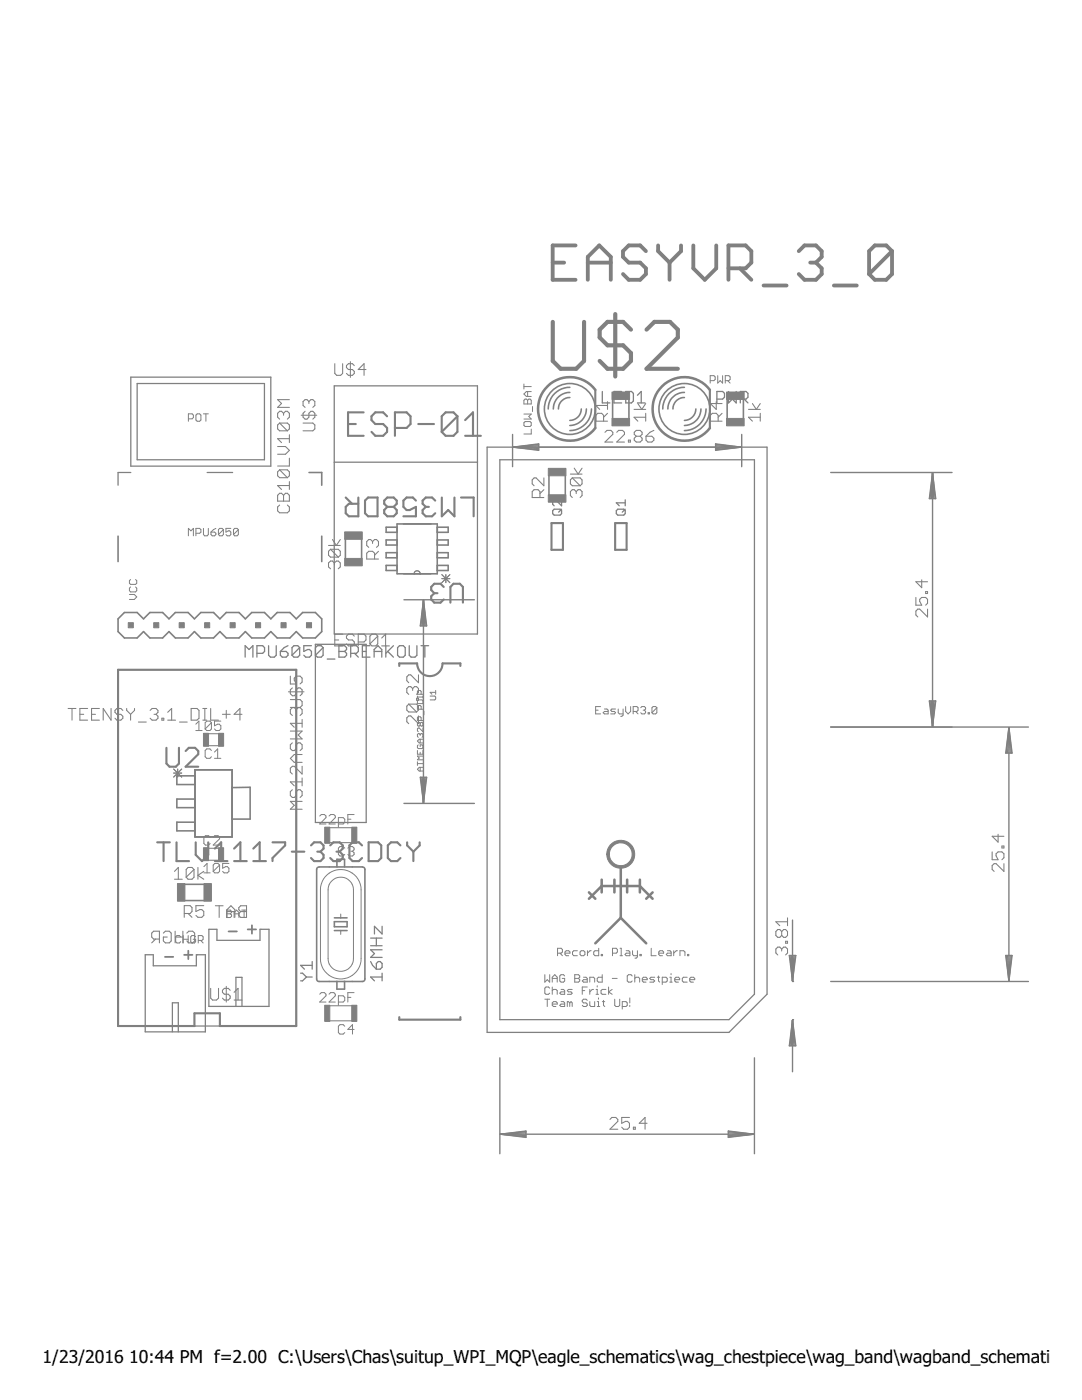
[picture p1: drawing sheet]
<svg xmlns="http://www.w3.org/2000/svg" width="216mm" height="279mm" viewBox="0 0 216 279" stroke-linecap="round" stroke-linejoin="round" font-family="sans-serif">
<defs><g id="words">
<g font-size="3.5">
<text x="8.5" y="272">1/23/2016</text>
<text x="25.8" y="272">10:44 PM f=2.00 C:\Users\Chas\suitup_WPI_MQP\eagle_schematics\wag_chestpiece\wag_band\wagband_schematic.brd</text>
</g>
</g></defs>
<g fill="none" stroke="#808080" stroke-width=".21">
<path d="M57.7 79.8h-2.3l.8 .7-.8 .8h2.3M66.8 72.6v1.9l.4 .4h.8l.4-.4v-1.9M69.9 72.2v3.1M70.7 73l-.4-.4h-.8l-.4 .4v.3l.4 .4h.8l.4 .4v.4l-.4 .4h-.8l-.4-.4M73 73.7h-1.5l1.1-1.1v2.3M55.4 98.8l.4-.4h.4l.4 .4 .4-.4h.3l.4 .4v1.2h-2.3zM55.4 89.1h1.6l.7 .8-.7 .8h-1.6M55.8 84.4l-.4 .4v.8l.4 .4h1.5M55.8 84.4h1.5l.4 .4v.8l-.4 .4M55.8 93.8l-.4 .4v.8l.4 .3h1.5M55.8 93.8h1.5l.4 .4v.8l-.4 .3M55.8 93.8l1.5 1.5"/>
<path d="M55.8 84.4l1.5 1.6M56.6 82.5l-.4-.4h-.4l-.4 .4v.7l.4 .5M56.6 82.5l.4-.4h.3l.4 .4v.7l-.4 .5M56.6 82.5v.4M56.6 98.8v1.2M57.7 87.5h-2.3l.8 .8M57.7 96.9h-2.3l.8 .8M57.7 86.8v1.5M57.7 91.4v1.6h-2.3M57.7 96.1v1.6M60.1 82.9h3.1M60.5 84.4h1.9l.4 .4v.8l-.4 .4h-1.9"/>
<path d="M60.9 82.1l-.4 .4v.7l.4 .5h.4l.3-.5v-.7l.4-.4h.4l.4 .4v.7l-.4 .5M61.6 80.1l.4-.3h.4l.4 .3v.8l-.4 .4M61.6 80.1v.4M61.6 80.1l-.3-.3h-.4l-.4 .3v.8l.4 .4M107.7 99.3v-1.2l-.3-.4h-.8l-.4 .4v1.2h2.3M108.5 95.4v1.5l-1.5-1.5h-.4l-.4 .4v.8l.4 .3M108.5 97.7l-.8 .8M113.8 94.6h2.3M114.2 95.4h1.6l.3 .4v.8l-.3 .3M114.2 95.4l-.4 .4v.8l.4 .3h1.6M114.2 95.4l1.6 1.5M114.6 93.4l.8 1.2 .7-1.2"/>
<path d="M115 98.1l-.4-.4h-.4l-.4 .4v.8l.4 .4M115 98.1l.4-.4h.4l.3 .4v.8l-.3 .4M115 98.1v.4M120.4 84.1v-1.2l-.3-.4h-.8l-.4 .4v1.2h2.3M120.7 86.3l.4-.4h.8l.4 .4v.4l-1.6 1.5h1.6M121.2 82.5l-.8 .8M121.2 80.9h-2.3l.8 .8M121.2 80.2v1.5M123.1 86.3l.3-.4h.8l.4 .4v.4l-1.5 1.5h1.5M125.4 87.8h.4v.4h-.4zM126.5 81.7h2.3M127 87.1l-.4 .4v.3l.4 .4h.7l.4-.4v-.3l-.4-.4"/>
<path d="M127 87.1l-.4-.4v-.4l.4-.4h.7l.4 .4v.4l-.4 .4M127 87.1h.7M127.3 80.5l.8 1.2 .7-1.2M128.8 83.3h-2.3l.8 .8M128.8 82.5v1.6M128.9 87.1h1.2l.4 .4v.3l-.4 .4h-.8l-.4-.4zM130.5 85.9l-.8 .4-.8 .8M142.9 80.2v1.5l-1.2-1.2h2.4M143.3 84.1v-1.2l-.4-.4h-.8l-.4 .4v1.2h2.4M144.1 82.5l-.8 .8M149.4 81.7h2.3M150.1 80.5l.8 1.2 .8-1.2"/>
<path d="M151.7 83.3h-2.3l.7 .8M151.7 82.5v1.6M55.8 100.8l-.4 .4v.8l.4 .3h1.5l.4-.3v-.8l-.4-.4M65.6 108.9h2.3M66 109.6l-.4 .4v.8l.4 .4h1.5M66 109.6h1.5l.4 .4v.8l-.4 .4M66 109.6l1.5 1.6M66.3 107.7l.8 1.2 .8-1.2M66.7 112.4l-.4-.4h-.3l-.4 .4v.7l.4 .4M66.7 112.4l.4-.4h.4l.4 .4v.7l-.4 .4M66.7 112.4v.4M74.3 108.1l-.3-.4h-.4l-.4 .4v.8l.4 .3"/>
<path d="M74.3 108.1l.4-.4h.4l.4 .4v.8l-.4 .3M74.3 108.1v.4M74.7 111.6v-1.2l-.4-.4h-.7l-.4 .4v1.2h2.3M75.5 110l-.8 .8M182.8 119.2v1.6h1.1l-.4-.8v-.4l.4-.4h.8l.4 .4v.8l-.4 .4M183.9 115.7v1.6l-1.1-1.2h2.3M184.7 118.1h.4v.3h-.4zM57.6 138.1h3.1M57.9 139.6h2l.4 .4v.8l-.4 .4h-2M57.9 134.9v1.6h1.2l-.4-.8v-.4l.4-.4h.8l.4 .4v.8l-.4 .4M58.3 137.3l-.4 .4v.8l.4 .4h.4l.4-.4v-.8l.4-.4h.4l.4 .4v.8l-.4 .4M66.8 127.7h.8"/>
<path d="M68.4 126.6h-1.6v2.3h1.6M70.7 127l-.4-.4h-.8l-.4 .4v.3l.4 .4h.8l.4 .4v.4l-.4 .4h-.8l-.4-.4M71.5 128.1h1.1l.4-.4v-.7l-.4-.4h-1.1v2.3M75.4 127l-.4-.4h-.8l-.4 .4v1.5M75.4 127v1.5l-.4 .4h-.8l-.4-.4M75.4 127l-1.6 1.5M76.2 128.9h1.5M76.2 127.3l.7-.7v2.3M82.3 137.4l.4-.4h.4l.4 .4v.8l-.4 .4M82.3 137.4l-.3-.4h-.4l-.4 .4v.8l.4 .4M82.3 137.4v.4M83.1 139.4h.4v.3h-.4z"/>
<path d="M83.5 134.7v1.5l-1.5-1.5h-.4l-.4 .4v.7l.4 .4M185.1 121.6v1.5l-1.6-1.5h-.4l-.3 .4v.7l.3 .4M13.6 141.4h1.6M14.4 141.4v2.3M15.9 142.6h.8M17.5 141.4h-1.6v2.3h1.6M18.3 142.6h.7M19.8 141.4h-1.5v2.3h1.5M22.2 141.4v2.3l-1.6-2.3v2.3M24.5 141.8l-.4-.4h-.8l-.4 .4v.4l.4 .4h.8l.4 .3v.4l-.4 .4h-.8l-.4-.4M25.3 141.4v.4l.8 .8M26.1 142.6v1.1"/>
<path d="M26.8 141.4v.4l-.7 .8M27.6 144.1h1.6M30 141.8l.4-.4h.7l.4 .4v.4l-.4 .4M30.7 142.6h.4M31.1 142.6l.4 .3v.4l-.4 .4h-.7l-.4-.4M32.3 143.3h.4v.4h-.4zM33.5 143.7h1.5M33.5 142.2l.7-.8v2.3M35.8 144.1h1.6M38.1 141.4h1.2l.4 .4v1.5l-.4 .4h-1.2zM40.5 141.4h.8M40.5 143.7h.8"/>
<path d="M40.7 148.8h3.7M40.7 146.4h3.7M40.9 141.4v2.3M42 141.4v2.3h1.6M44.4 142.6h1.5M45.1 141.8v1.5M48.3 142.6h-1.6l1.2-1.2v2.3M57.9 145.9h2.4l-.8 .8 .8 .8h-2.4M58.3 148.3l-.4 .3v.8l.4 .4h.4l.4-.4v-.8l.4-.3h.4l.4 .3v.8l-.4 .4M58.3 157.6l-.4 .4v.8l.4 .4h.4l.4-.4v-.8l.4-.4h.4l.4 .4v.8l-.4 .4M59.1 141.6l.4-.4h.4l.4 .4v.8l-.4 .4M59.1 141.6v.4"/>
<path d="M59.1 150.6v1.5M59.1 141.6l-.4-.4h-.4l-.4 .4v.8l.4 .4M60.3 143.6v1.5M60.3 152.9v1.6l-1.6-1.6h-.4l-.4 .4v.8l.4 .4M60.3 155.3v1.5M60.3 159.9h-2.4l.8 .8-.8 .8h2.4M60.3 156h-2.4l.8 .8M60.3 150.6h-1.6l-.8 .8 .8 .7h1.6M60.3 144.4h-2.4l.8 .7M81.6 140.5h1.5l.4 .4v.8l-.4 .4M81.6 140.5l-.4 .4v.8l.4 .4h1.5M81.6 140.5l1.5 1.6"/>
<path d="M83.5 142.9v1.5l-1.5-1.5h-.4l-.4 .4v.7l.4 .4M34.8 173.9l.8-.8v2.4M34.8 175.5h1.6M38.7 173.5v1.6l-.4 .4h-.8l-.4-.4M38.7 173.5l-.4-.4h-.8l-.4 .4v1.6M38.7 173.5l-1.6 1.6M39.5 173.1v2.4M40.7 173.9l-1.2 .8 1.2 .8M40.7 169.3h3.7M40.7 171.7h3.7M64.9 168.2h6.2M64.9 165.2h6.2"/>
<path d="M198 170v1.6h1.2l-.4-.8v-.4l.4-.4h.7l.4 .4v.8l-.4 .4M199.2 166.5v1.6l-1.2-1.2h2.3M199.9 168.8h.4v.4h-.4zM200.3 172.4v1.5l-1.5-1.5h-.4l-.4 .3v.8l.4 .4M31.1 187.4l-.8 .8M31.8 187.4h-1.2l-.3-.4v-.8l.3-.4h1.2v2.4M32.6 186.2l.4-.4h.8l.4 .4v1.6l-.4 .4h-.8l-.4-.4v-.8h.8M34.9 187h1.6M34.9 185.8v2.4M36.5 185.8v2.4M36.8 182.3h1.1l.4-.4v-.8l-.4-.4h-1.1v2.4M37.3 186.2l.4-.4h.7l.4 .4v1.6l-.4 .4h-.7l-.4-.4"/>
<path d="M37.5 182.3l.8 .8M40.7 180.7h-1.6v1.2l.8-.4h.4l.4 .4v.8l-.4 .4h-.8l-.4-.4M42 197.3v1.9l.4 .4h.8l.4-.4v-1.9M43 180.8h1.5M43.7 180.8v2.3M45.1 196.8v3.2M45.3 181.9h1.6M45.3 183.1v-1.6l.8-.7 .8 .7v1.6M45.9 197.6l-.3-.3h-.8l-.4 .3v.4l.4 .4h.8l.3 .4v.4l-.3 .4h-.8l-.4-.4M46.7 199.6h1.6M46.7 198l.8-.7v2.3M48 180.8h1.2v2.3h-1.2l-.4-.4v-.4l.4-.4-.4-.4v-.4z"/>
<path d="M48 181.9h1.2M156 189.4l-.4-.4h-.4l-.4 .4v.8l.4 .4M156 185.9l-.4-.4h-.4l-.4 .4v.8l.4 .4h.4l.4-.4M156 189.4l.4-.4h.4l.3 .4v.8l-.3 .4M156 185.9v.8M156 189.4v.4M156 185.9l.4-.4h.4l.3 .4v.8l-.3 .4h-.4l-.4-.4M156.8 187.9h.3v.3h-.3zM157.1 183.2v1.5M157.1 184h-2.3l.8 .7M64.9 203.7h6.2M64.9 200.7h6.2"/>
<path d="M121.7 223.4l.4-.4h.8l.4 .4v.4l-1.6 1.6h1.6M125.6 223h-1.5v1.2l.7-.4h.4l.4 .4v.8l-.4 .4h-.8l-.3-.4M126.4 225h.4v.4h-.4zM129.1 224.2h-1.5l1.1-1.2v2.4"/>
</g>
<g fill="none" stroke="#808080" stroke-width=".25">
<path d="M26.1 75.3h27.9v17.7h-27.9zM27.4 76.5h25.4v15.3h-25.4zM66.7 77h28.6v49.5h-28.6zM120.2 78.1v2.3h1.5M122.5 79.3h.8M124 78.1h-1.5v2.3h1.5M124.9 78.1h1.1l.4 .4v1.5l-.4 .4h-1.1zM127.2 78.9l.8-.8v2.3M143 79.7h1.2l.4-.4v-.8l-.4-.4h-1.2v2.3M145.4 78.1v2.3l.7-.7 .8 .7v-2.3M147.7 79.7h1.2l.3-.4v-.8l-.3-.4h-1.2v2.3M148.5 79.7l.7 .7"/>
<path d="M26.1 94.3h-2.5v2.5M41.3 94.3h5.1M66.7 92.2h28.6M97.2 89.2h55.9v109.2l-7.6 7.6h-48.3zM99.7 91.8h50.8v106.6l-5 5.1h-45.8zM112.1 99.8v1.1l-1.2-1.1h-.3l-.3 .3v.5l.3 .3M124.8 99.8v1.1M127.2 80.4h1.5M110.3 101.9l.3-.3h1.2l.3 .3v.6l-.3 .3h-1.2l-.3-.3zM112.1 101.6l-.6 .6M123 101.9l.3-.3h1.2l.3 .3v.6l-.3 .3h-1.2l-.3-.3zM124.8 101.6l-.6 .6"/>
<path d="M124.8 100.4h-1.8l.6 .5M23.6 133.7h35.5v71.1h-35.5zM48.9 131.1v-2.2l.8 .7 .8-.7v2.2M51.3 130.4h1.1l.4-.4v-.8l-.4-.3h-1.1v2.2M53.6 128.9v1.9l.4 .3h.7l.4-.3v-1.9M55.9 130h1.2l.4 .4v.4l-.4 .3h-.8l-.4-.3zM57.5 128.9l-.8 .3-.8 .8M59.8 129.2l-.4-.3h-.7l-.4 .3v1.6M59.8 129.2v1.6l-.4 .3h-.7l-.4-.3M59.8 129.2l-1.5 1.6M62.1 128.9h-1.5v1.1l.8-.4h.4l.3 .4v.8l-.3 .3h-.8l-.4-.3M62.9 128.6h10.2v35.5h-10.2z"/>
<path d="M64.5 129.2l-.4-.3h-.8l-.4 .3v1.6M64.5 129.2v1.6l-.4 .3h-.8l-.4-.3M64.5 129.2l-1.6 1.6M65.3 131.5h1.5M67.6 128.9h1.2l.4 .3v.4l-.4 .4 .4 .4v.4l-.4 .3h-1.2zM67.6 130h1.2M70 130.4h1.1l.4-.4v-.8l-.4-.3h-1.1v2.2M70.7 130.4l.8 .7M72.3 130h.8M73.8 128.9h-1.5v2.2h1.5M74.7 130h1.5M74.7 131.1v-1.5l.7-.7 .8 .7v1.5"/>
<path d="M77 128.9v2.2M77.4 130l1.1 1.1M78.5 128.9l-1.5 1.5M79.7 128.9h.8l.4 .3v1.6l-.4 .3h-.8l-.4-.3v-1.6zM81.7 128.9v1.9l.3 .3h.8l.4-.3v-1.9M84 128.9h1.5M84.8 128.9v2.2M29 190.5h1.6v2.2h8.6v-2.2h1.8v15.4h-12zM41.7 185.5h1.6v2.2h8.6v-2.2h1.8v15.4h-12zM60 194.2h.4l.8 .8M61.2 195l-.8 .7h-.4M61.2 195h1.1"/>
<path d="M62.3 192.7h-2.3l.7 .7M62.3 191.9v1.5M74 191.9l.3 .8 .8 .7M74 188.7h2.2M74 187.2h2.2M75.1 192.3l.4-.4h.4l.3 .4v.7l-.3 .4h-.8zM75.1 187.2v1.5M76.2 195h-2.2l.7 .7M76.2 184.9v1.5l-1.5-1.5v1.5M76.2 194.2v1.5M76.2 189.5h-2.2l.7 .8-.7 .8h2.2M34.4 205.9v-5.8h1.2v5.8"/>
<path d="M47.1 200.9v-5.8h1.2v5.8"/>
</g>
<path d="M32.9 191h1.7M36.7 190.6h1.7M37.6 189.7v1.7M45.6 185.9h1.7M49.4 185.5h1.7M50.3 184.7v1.6" fill="none" stroke="#808080" stroke-width=".36"/>
<g fill="none" stroke="#808080" stroke-width=".2">
<path d="M104.5 79.9l.3-.2h.2l.3 .2 .2-.2h.3l.2 .2v.7h-1.5zM104.5 76.6v1M104.5 77.2h1.5M105.3 78.1v1M105.3 79.9v.7M106 78.1h-1l-.5 .5 .5 .5h1M141.7 76h.8l.2-.3v-.5l-.2-.2h-.8v1.5M143.2 75v1.5l.5-.5 .5 .5v-1.5M144.7 76h.7l.3-.3v-.5l-.3-.2h-.7v1.5M145.2 76l.5 .5M37.6 83.6h.7l.3-.3v-.5l-.3-.2h-.7v1.5M39.3 82.6h.5l.3 .2v1l-.3 .3h-.5l-.2-.3v-1z"/>
<path d="M40.6 82.6h1M41.1 82.6v1.5M104.5 84.4l.3-.3h1l.2 .3v.5l-.2 .2h-1l-.3-.2zM104.5 82.6h1.5l-.5 .5 .5 .5h-1.5M106 85.6v1h-1.5M106.3 81.1v1M25.8 118.6h1l.5 .5-.5 .5h-1M26.1 117.1l-.3 .3v.5l.3 .2h1l.2-.2v-.5l-.2-.3M26.1 115.7l-.3 .2v.5l.3 .2h1l.2-.2v-.5l-.2-.2M37.6 106.9v-1.4l.5 .4 .5-.4v1.4M39.1 106.4h.7l.3-.2v-.5l-.3-.2h-.7v1.4M40.6 105.5v1.2l.2 .2h.5l.3-.2v-1.2"/>
<path d="M42.1 106.2h.7l.3 .2v.3l-.3 .2h-.5l-.2-.2zM43.1 105.5l-1 .7M44.6 105.7l-.3-.2h-.5l-.2 .2v1M44.6 105.7v1l-.3 .2h-.5l-.2-.2M44.6 105.7l-1 1M46.1 105.5h-1v.7l.5-.3h.2l.3 .3v.5l-.3 .2h-.5l-.2-.2M47.6 105.7l-.3-.2h-.5l-.2 .2v1M47.6 105.7v1l-.3 .2h-.5l-.2-.2M47.6 105.7l-1 1M82.6 114.5a.6 .6 0 0 1 .6-.6 .6 .6 0 0 1 .6 .6M88.2 114.7l1.6 1.6M88.2 115.5h1.6"/>
<path d="M89 114.7v1.6M89.8 114.7l-1.6 1.6M83.3 138.9v.4M83.3 139.1h1.1M83.5 139.7h.7l.2 .1v.6h-1.1v-.6zM84 138.6v-.6l-.2-.2h-.3l-.2 .2v.6h1.1M84.4 138.9v.4M85.8 138.9h1l.1 .2v.4l-.1 .2h-1M86.9 137.8v.8M86.9 138.2h-1.1l.4 .4M34.6 153.5l1.7 1.6M34.6 154.3h1.7"/>
<path d="M35.5 153.5v1.6M36.3 153.5l-1.7 1.6M39.1 144.5l.6-.6v1.9M39.1 145.8h1.2M42.2 149.8l-.3-.3h-.6l-.4 .3v1.2l.4 .3h.6l.3-.3M42.2 144.2l-.3-.3h-.6l-.4 .3v1.3M42.2 144.2v1.3l-.3 .3h-.6l-.4-.3M42.2 144.2l-1.3 1.3M42.8 151.3h1.3M42.8 150.1l.6-.6v1.8M44.1 143.9h-1.3v.9l.6-.3h.4l.3 .3v.7l-.3 .3h-.7l-.3-.3M83.3 152.4h1.1"/>
<path d="M83.3 149.8v.7h1.1v-.7M83.3 152v.8M83.5 148.7l-.2 .1v.4l.2 .2h.7l.2-.2v-.4l-.2-.1h-.4v.3M83.8 144.4v.3M83.8 146.6v.2M83.8 147.5v.8M83.8 150.1v.4M83.8 153.1v.8M83.8 144.4l-.1-.2-.4 .2v.3l.2 .2 .3-.2M83.8 146.6l-.1-.2-.4 .2v.4l.2 .2M83.8 144.4l.2-.2 .4 .2v.3l-.2 .2-.4-.2M83.8 146.6l.2-.2 .4 .2v.4l-.2 .2"/>
<path d="M84 141.5v-.5l-.2-.2h-.3l-.2 .2v.5h1.1M84 143.8v-.6l-.2-.2h-.3l-.2 .2v.6h1.1M84.4 153.1h-.7l-.4 .4 .4 .4h.7M84.4 145.3v.7l-.7-.7-.4 .2v.3l.2 .2M84.4 150.9h-1.1l.4 .4-.4 .3h1.1M84.4 147.5h-.7l-.4 .4 .4 .4h.7M84.6 141.9v.8M118.9 141.7h.5M119.8 141h-.9v1.5h.9M120.6 141.5h.5l.2 .2v.8h-.7l-.2-.3 .2-.2h.7M122.8 141.5h-.7l-.2 .2 .2 .3h.5l.2 .2-.2 .3h-.7M123.4 141.5v.7l.2 .3h.7"/>
<path d="M124.3 141.5v1.2l-.2 .3h-.3M124.8 141v1l.5 .5 .5-.5v-1M126.3 142h.8l.2-.3v-.5l-.2-.2h-.8v1.5M126.8 142l.5 .5M127.8 141.2l.3-.2h.5l.2 .2v.3l-.2 .2M128.3 141.7h.3M128.6 141.7l.2 .3v.2l-.2 .3h-.5l-.3-.3M129.3 142.2h.3v.3h-.3zM131.1 141.2l-.3-.2h-.5l-.2 .2v1M131.1 141.2v1l-.3 .3h-.5l-.2-.3M131.1 141.2l-1 1M40.7 173l.6-.7v1.9"/>
<path d="M40.7 174.2h1.2M41.9 167.1l-.3-.3h-.6l-.3 .3v1.2l.3 .4h.6l.3-.4M42.5 167.1l.4-.3h.6l.3 .3v.3l-1.3 1.3h1.3M43.8 172.6v1.3l-.3 .3h-.6l-.4-.3M43.8 172.6l-.3-.3h-.6l-.4 .3v1.3M43.8 172.6l-1.3 1.3M45.7 172.3h-1.3v1l.6-.3h.4l.3 .3v.6l-.3 .3h-.7l-.3-.3M63.8 162.9l.3-.3h.6l.3 .3v.3l-1.2 1.2h1.2M64.9 175a4.1 4.1 0 0 1 4.5-1.2 4.1 4.1 0 0 1 2.7 3.8v13.7a4.1 4.1 0 0 1-4.1 4.1 4.1 4.1 0 0 1-4.1-4.1v-13.7a4.1 4.1 0 0 1 1-2.6zM65.7 162.9l.3-.3h.6l.3 .3v.3l-1.2 1.2h1.2M66.2 175.8a2.52 2.52 0 0 1 2.8-.6 2.52 2.52 0 0 1 1.5 2.4v13.7a2.53 2.53 0 0 1-2.5 2.6 2.53 2.53 0 0 1-2.5-2.6v-13.7l.2-1.1zM67.5 164.4h1l.3-.3v-.6l-.3-.3h-1v1.9"/>
<path d="M68.8 169.3l-.3-.3h-.7l-.3 .3v1.2l.3 .3h.7l.3-.3M69.4 169.3l.3-.3h.6l.4 .3v.3l-.4 .3M69.4 163.5h.6M70 169.9h.3M70.3 169.9l.4 .3v.3l-.4 .3h-.6l-.3-.3M70.7 162.6h-1.3v1.8M36 187l-.2-.3h-.5l-.2 .3v.9l.2 .3h.5l.2-.3M36.6 186.7v1.5M36.6 187.5h.9M37.5 186.7v1.5M39 187l-.2-.3h-.5l-.2 .3v.9l.2 .3h.5l.2-.3v-.4h-.5M39.6 187.7h.7l.2-.2v-.5l-.2-.3h-.7v1.5"/>
<path d="M40 187.7l.5 .5M45.2 181.6h.8l.2 .3v.2l-.2 .3 .2 .2v.3l-.2 .2h-.8zM45.2 182.4h.8M46.7 182.4h1M46.7 183.1v-1l.5-.5 .5 .5v1M48.2 181.6h1M48.7 181.6v1.5M63.8 198.4l.3-.3h.6l.3 .3v.3l-1.2 1.3h1.2M65.7 198.4l.3-.3h.6l.3 .3v.3l-1.2 1.3h1.2M67.5 200h1l.3-.3v-.6l-.3-.4h-1v1.9M68 182.4v.8M68 185.7v.8"/>
<path d="M69.4 199.1h.6M70.7 198.1h-1.3v1.9M108.7 194.5v1.5l.5-.5 .5 .5v-1.5M108.7 199.4h1M109.2 199.4v1.5M109.7 197.2l-.3-.2h-.5l-.2 .2v1l.2 .2h.5l.3-.2M110.2 196v-1l.5-.5 .5 .5v1M110.2 197v1.4M110.2 197.7l.2-.2h.5l.3 .2v.7M110.2 195.3h1M111.3 190.2h.7l.2-.2v-.5l-.2-.2h-.7v1.4M111.7 190.2l.5 .5"/>
<path d="M112 197.5h.4l.3 .2v.7h-.7l-.3-.2 .3-.2h.7M112 199.9h.4l.3 .3v.7h-.7l-.3-.3 .3-.2h.7M112.7 194.8l-.3-.3h-.4l-.3 .3v1l.3 .2h.4l.3-.2v-.5h-.5M112.7 190.2h1v-.2l-.2-.3h-.5l-.3 .3v.5l.3 .2h.5M114.2 197.5h-.8l-.2 .2 .2 .3h.5l.3 .2-.3 .2h-.7M114.7 195.3h.7M114.7 194.5h.7l.3 .3v.2l-.3 .3 .3 .2v.3l-.3 .2h-.7zM115.2 189.7h-.7l-.3 .3v.5l.3 .2h.7M116 189.7h.5l.2 .3v.5l-.2 .2h-.5l-.3-.2v-.5zM116.2 197.7h.5M116.4 195h.5l.3 .3v.7h-.8l-.2-.2 .2-.3h.8M117.2 199.6l-.3-.2h-.5l-.2 .2v.3l.2 .3h.5l.3 .2v.2l-.3 .3h-.5l-.2-.3"/>
<path d="M117.2 197h-1v1.4M117.2 189.7v1M117.7 196v-1h.7l.3 .3v.7M117.7 197.5v.9M117.7 199.9v.7l.2 .3h.8v-1M118 189.7h-.3l-.5 .5M118.4 197.5h-.2l-.5 .5M118.9 197.5h.3v.9M118.9 198.4h.5M119.2 196.7v.3M119.2 199.9h.2v1M119.4 199.2v.2"/>
<path d="M119.5 189.3v1.4h-.8l-.2-.2v-.5l.2-.3h.8M120 190.5h.2v.2h-.2zM120.2 194.5v1.5h-.8l-.2-.2v-.5l.2-.3h.8M120.2 199.9h.5M120.4 199.6v1l.3 .3M120.9 197.5h-.7l-.3 .2v.5l.3 .2h.7M121.4 197v1.4M122.2 197.5l-.8 .5 .8 .4M122.2 195.3h.9M122.2 190.2h.8l.2-.2v-.5l-.2-.2h-.8v1.4M122.7 199.4v1.2l.2 .3h.5l.3-.3v-1.2M123.7 189.3h.3v1.4"/>
<path d="M123.7 190.7h.5M124.9 189.7h.6l.2 .3v.7h-.8l-.2-.2 .2-.3h.8M125.7 199.2v1M126.2 194.8l-.3-.3h-.5l-.2 .3v1l.2 .2h.5l.3-.2M126.2 189.7v.8l.2 .2h.8M126.7 195.3l.2-.3h.5l.2 .3v.7M126.7 194.5v1.5M127.2 189.7v1.3l-.3 .2h-.2M127.7 190.5h.3v.2h-.3zM128.2 195.5h.9v-.2l-.2-.3h-.5l-.2 .3v.5l.2 .2h.5M129.9 189.3v1.4h1M130.6 195h-.7l-.3 .3 .3 .2h.5l.2 .3-.2 .2h-.8"/>
<path d="M131.1 195h.5M131.4 194.8v1l.2 .2M131.4 190.2h1v-.2l-.2-.3h-.5l-.3 .3v.5l.3 .2h.5M132.1 196h.8l.2-.2v-.5l-.2-.3h-.8v1.5M133.2 189.7h.5l.2 .3v.7h-.7l-.3-.2 .3-.3h.7M133.6 196h.5M133.6 195h.3v1M133.9 194.3v.2M134.4 189.7v1M134.6 195.5h1v-.2l-.2-.3h-.5l-.3 .3v.5l.3 .2h.5M135.2 189.7h-.3l-.5 .5M135.7 190.7v-1h.7l.3 .3v.7"/>
<path d="M137.1 195h-.7l-.3 .3v.5l.3 .2h.7M137.2 190.5h.2v.2h-.2zM137.6 195.5h1v-.2l-.2-.3h-.5l-.3 .3v.5l.3 .2h.5M68.8 204.8l-.3-.3h-.7l-.3 .3v1.3l.3 .3h.7l.3-.3M70.7 205.4h-1.3l.9-.9v1.9M110.2 200.4h1v-.2l-.3-.3h-.5l-.2 .3v.4l.2 .3h.5M113.7 200.2l-.3-.3h-.2v1M113.7 200.2v.7M113.7 200.2l.2-.3 .3 .3v.7M119.2 200.9h.5M124.2 200.9h.7l.3-.3v-.4l-.3-.3h-.7v1.5M125.7 200.6v.3"/>
</g>
<path d="M121.8 168.7a2.79 2.79 0 0 1 4.4 .3 2.79 2.79 0 0 1-1.5 4.2 2.79 2.79 0 0 1-3.6-2.7h.5a2.28 2.28 0 0 1 3.3-2.1 2.28 2.28 0 0 1 .3 3.9 2.28 2.28 0 0 1-3.6-1.4v-.4h-.5a2.7 2.7 0 0 1 .7-1.8z" fill-rule="evenodd" fill="#808080" stroke="#808080" stroke-width=".2"/>
<path d="M118.8 77.8a6.3 6.3 0 0 0-9.4-.9 6.3 6.3 0 0 0 0 9.4 6.3 6.3 0 0 0 9.4-.9M141.6 77.8a6.3 6.3 0 0 0-9.3-.9 6.3 6.3 0 0 0 0 9.4 6.3 6.3 0 0 0 9.3-.9M117.5 179.4l2.6-2.6h7.6l2.5 2.6M117.5 178.1l1.3 1.3M120.1 175.6v2.5M122.6 175.6v2.5M123.9 173v10.2M125.1 175.6v2.5M127.7 175.6v2.5M130.2 178.1l-1.3 1.3M123.9 183.2l-5.1 5.1M123.9 183.2l5 5.1" fill="none" stroke="#808080" stroke-width=".51"/>
<g fill="none" stroke="#808080" stroke-width=".42">
<path d="M118.8 77.8v7.6M141.6 77.8v7.6M69 99.3l1.3 1.2M69.4 84.6h1.6M71.5 99.3v3.7h-1.9l-.6-.6v-1.2l.6-.7h1.9M72.6 82.3h-3.2v4.7h3.2M73.4 99.3h1.9v3.7h-1.9l-.6-.6v-2.5zM77.2 83.1l-.7-.8h-1.6l-.8 .8v.7l.8 .8h1.6l.7 .8v.8l-.7 .8h-1.6l-.8-.8M78.8 85.4h2.3l.8-.8v-1.5l-.8-.8h-2.3v4.7M83 99.9l-.6-.6h-1.3l-.6 .6v1.3l.6 .6h.6l1.3-.6v1.8h-2.5M83.5 84.6h3.1M86.8 99.9l-.6-.6h-1.2l-.7 .6v.6l.7 .7"/>
<path d="M88.2 99.3v3.7l1.2-1.2 1.3 1.2v-3.7M91.3 83.1l-.8-.8h-1.6l-.8 .8v3.1M91.3 83.1v3.1l-.8 .8h-1.6l-.8-.8M91.3 83.1l-3.2 3.1M92 99.3h2.5v3.7M92.8 87h3.1M92.8 83.8l1.6-1.5v4.7M77.3 101.2l-.6-.7v-.6l.6-.6h1.2l.7 .6v.6l-.7 .7M77.3 101.2l-.6 .6v.6l.6 .6h1.2l.7-.6v-.6l-.7-.6M77.3 101.2h1.2M85 101.2l-.7 .6v.6l.7 .6h1.2l.6-.6M85 101.2h.6"/>
<path d="M86.7 118.4l-.7 .6v.6l.7 .7h1.2l.6-.7M86.7 118.4h.6M88.5 117.1l-.6-.6h-1.2l-.7 .6v.7l.7 .6M110 104.4h2.3v5.3h-2.3zM122.7 104.4h2.3v5.3h-2.3zM23.6 133.7h35.5v71.1h-15.2v-2.6h-5.1v2.6h-15.2zM79.7 132.9v-.5h3.5a2.54 2.54 0 0 0 2.6 2.5 2.54 2.54 0 0 0 2.5-2.5h3.6v.5M89.9 120.3v-3.2l.6-.6h1.3l.6 .6v3.2M33.2 149.2v3.2l.6 .6h1.3l.6-.6v-3.2M37 149.9l.7-.7h1.2l.7 .7v.6l-2.6 2.5h2.6M31.4 168.1h2.5M32.6 168.1v3.8"/>
<path d="M35.2 168.1v3.8h2.5M39.1 168.1v2.5l1.2 1.3 1.3-1.3v-2.5M42.9 171.9h2.5M42.9 169.4l1.2-1.3v3.8M46.7 171.9h2.5M46.7 169.4l1.3-1.3v3.8M50.5 171.9h2.6M50.5 169.4l1.3-1.3v3.8M54.4 168.1h2.5v.6l-2.5 2.5v.7M58.2 170h2.5M62.1 168.7l.6-.6h1.2l.7 .6v.7l-.7 .6M63.3 170h.6"/>
<path d="M63.9 170l.7 .6v.6l-.7 .7h-1.2l-.6-.7M65.9 168.7l.6-.6h1.3l.6 .6v.7l-.6 .6M67.1 170h.7M67.8 170l.6 .6v.6l-.6 .7h-1.3l-.6-.7M72.2 168.7l-.6-.6h-1.2l-.7 .6v2.5l.7 .7h1.2l.6-.7M73.6 168.1h1.8l.7 .6v2.5l-.7 .7h-1.8zM79.9 168.7l-.6-.6h-1.3l-.6 .6v2.5l.6 .7h1.3l.6-.7M81.2 168.1v.6l1.3 1.3M82.5 170v1.9M83.7 168.1v.6l-1.2 1.3M79.7 203v.5h12.2v-.5"/>
</g>
<g fill="none" stroke="#808080" stroke-width=".32">
<path d="M113.7 79.3a2.29 2.29 0 0 0-2.3 2.3M113.7 78.3a3.3 3.3 0 0 0-3.3 3.3M113.7 77.3a4.3 4.3 0 0 0-4.3 4.3M122.2 79.7v3.8M125.5 79.7v3.8M136.6 79.3a2.26 2.26 0 0 0-2.3 2.3M136.6 78.3a3.3 3.3 0 0 0-3.3 3.3M136.6 77.3a4.3 4.3 0 0 0-4.4 4.3M145.1 79.7v3.8M148.3 79.7v3.8M61.7 94.3h2.5v2.5M109.5 94.9v3.9"/>
<path d="M112.8 94.9v3.9M116 81.6a2.29 2.29 0 0 1-2.3 2.3M117 81.6a3.3 3.3 0 0 1-3.3 3.3M118 81.6a4.3 4.3 0 0 1-4.3 4.3M138.9 81.6a2.33 2.33 0 0 1-2.3 2.3M139.9 81.6a3.3 3.3 0 0 1-3.3 3.3M140.9 81.6a4.3 4.3 0 0 1-4.3 4.3M23.6 107v5.1M64.2 107v5.1M68.9 107.6v3.8M72.2 107.6v3.8M79.2 104.6h8v9.9h-8z"/>
<path d="M79.2 112.8h-2.2v1.1h2.2M79.2 110.3h-2.2v1h2.2M79.2 107.8h-2.2v1h2.2M79.2 105.2h-2.2v1h2.2M87.2 112.8h2.2v1.1h-2.2M87.2 105.2h2.2v1h-2.2M87.2 107.8h2.2v1h-2.2M87.2 110.3h2.2v1h-2.2M23.6 123.5l1.2-1.3h2.6l1.2 1.3 1.3-1.3h2.5l1.3 1.3 1.3-1.3h2.5l1.3 1.3 1.3-1.3h2.5l1.3 1.3 1.2-1.3h2.6l1.3 1.3 1.2-1.3h2.6l1.2 1.3 1.3-1.3h2.5l1.3 1.3 1.3-1.3h2.5l1.3 1.3v2.5l-1.3 1.3h-2.5l-1.3-1.3-1.3 1.3h-2.5l-1.3-1.3-1.2 1.3h-2.6l-1.2-1.3-1.3 1.3h-2.6l-1.2-1.3-1.3 1.3h-2.5l-1.3-1.3-1.3 1.3h-2.5l-1.3-1.3-1.3 1.3h-2.5l-1.3-1.3-1.2 1.3h-2.6l-1.2-1.3zM38.9 153.6h7.4v13.4h-7.4zM38.9 154.8h-3.6v1.8h3.6M38.9 159.5h-3.6v1.7h3.6"/>
<path d="M46.3 157.2l3.6-.1v6.4h-3.6M36.9 176.5h3.8M36.9 179.7h3.8M38.9 164.1h-3.6v1.7h3.6M63.4 173.1l.3-.1h8.6l.3 .1 .2 .3v22l-.3 .5h-8.8l-.3-.1-.2-.3v-22zM67.2 173v-1.5h1.5v1.5M66.7 183.9h2.6v1.1h-2.6zM66.7 185.7h2.6M66.7 183.2h2.6M67.2 195.9v1.5h1.5v-1.5"/>
<circle cx="113.7" cy="81.6" r="5.1"/>
<circle cx="136.6" cy="81.6" r="5.1"/>
</g>
<g fill="#808080" stroke="#808080" stroke-width=".2">
<path d="M43.6 146.3h1v2.6h-1z"/>
<path d="M40.6 146.3h1v2.6h-1z"/>
<path d="M40.6 169.2h1v2.6h-1z"/>
<path d="M43.6 169.2h1v2.6h-1z"/>
<path d="M56.1 124.3h1v1h-1z"/>
<path d="M51 124.3h1v1h-1z"/>
<path d="M45.9 124.3h1v1h-1z"/>
<path d="M40.8 124.3h1v1h-1z"/>
<path d="M35.8 124.3h1v1h-1z"/>
<path d="M30.7 124.3h1v1h-1z"/>
<path d="M25.6 124.3h1v1h-1z"/>
<path d="M61.2 124.3h1v1h-1z"/>
<path d="M122.1 83.5h3.5v1.5h-3.5z"/>
<path d="M122.1 78.2h3.5v1.5h-3.5z"/>
<path d="M109.4 98.7h3.5v1.5h-3.5z"/>
<path d="M109.4 93.5h3.5v1.5h-3.5z"/>
<path d="M68.8 106.2h3.5v1.4h-3.5z"/>
<path d="M68.8 111.4h3.5v1.5h-3.5z"/>
<path d="M145 83.5h3.5v1.5h-3.5z"/>
<path d="M145 78.2h3.5v1.5h-3.5z"/>
<path d="M40.7 176.3h1.5v3.6h-1.5z"/>
<path d="M35.4 176.3h1.5v3.6h-1.5z"/>
<path d="M70.2 165.1h1v3.2h-1z"/>
<path d="M64.8 165.1h1v3.2h-1z"/>
<path d="M70.2 200.6h1v3.2h-1z"/>
<path d="M64.8 200.6h1v3.2h-1z"/>
</g>
<g fill="none" stroke="#808080" stroke-width=".28">
<path d="M102.3 86.7v6.4M102.4 89.2h45.4M102.4 89.2l5.1-.6v1.3zM102.4 89.2l5.1 .3M102.4 89.2l5.1 .5M107.5 89l-5.1 .2M107.5 88.7l-5.1 .5M142.8 88.6l5 .6-5 .7zM142.8 89l5 .2M142.8 88.7l5 .5M147.8 89.2l-5 .3M147.8 89.2l-5 .5"/>
<path d="M148 86.7v6.4M165.8 94.3h24.2M186.1 94.4v50.6M186.1 94.4l.6 5.1h-1.3zM186.1 94.4l-.3 5.1M186.1 94.4l.2 5.1M186.1 94.4l-.5 5.1M186.1 94.4l.5 5.1M80.6 119.7h14.1M84.5 119.8v40.4M84.5 119.8l.6 5.1h-1.2zM84.5 119.8l-.3 5.1"/>
<path d="M84.5 119.8l.3 5.1M84.5 119.8l-.5 5.1M84.5 119.8l.5 5.1M185.4 139.9h1.3l-.6 5.1zM185.6 139.9l.5 5.1M185.8 139.9l.3 5.1M186.3 139.9l-.2 5.1M186.6 139.9l-.5 5.1M83.9 155.1h1.2l-.6 5.1zM84 155.1l.5 5.1M84.2 155.1l.3 5.1M84.8 155.1l-.3 5.1"/>
<path d="M85 155.1l-.5 5.1M165.8 145.1h39.4M201.3 145.2v50.5M201.3 145.2l.7 5.1h-1.3zM201.3 145.2l-.2 5.1M201.3 145.2l.3 5.1M201.3 145.2l-.5 5.1M201.3 145.2l.5 5.1M80.6 160.3h14.1M157.5 190.7h1.3l-.7 5zM157.6 190.7l.5 5M157.9 190.7l.2 5"/>
<path d="M158.1 195.9h.1M158.1 183.6v12.1M158.4 190.7l-.3 5M158.7 190.7l-.6 5M165.8 195.9h39.4M200.7 190.7h1.3l-.7 5zM200.8 190.7l.5 5M201.1 190.7l.2 5M201.6 190.7l-.3 5M201.8 190.7l-.5 5M99.7 211.1v19.2M150.5 211.1v19.2"/>
<path d="M158.1 203.5h.1M158.1 203.6v10.3M158.1 203.6l.7 5.1h-1.3zM158.1 203.6l-.2 5.1M158.1 203.6l.3 5.1M158.1 203.6l-.5 5.1M158.1 203.6l.6 5.1M99.9 226.4h50.5M99.9 226.4l5-.7v1.3zM99.9 226.4l5 .2M99.9 226.4l5 .5M104.9 226.1l-5 .3"/>
<path d="M104.9 225.8l-5 .6M145.3 225.7l5.1 .7-5.1 .6zM145.3 226.1l5.1 .3M145.3 225.8l5.1 .6M150.4 226.4l-5.1 .2M150.4 226.4l-5.1 .5"/>
</g>
<path d="M110.3 64.2v7.8l1.6 1.6h3.1l1.5-1.6v-7.8M122.8 62.7v12.4M125.9 65.8l-1.6-1.6h-3.1l-1.5 1.6v1.6l1.5 1.5h3.1l1.6 1.6v1.5l-1.6 1.6h-3.1l-1.5-1.6M129 65.8l1.6-1.6h3.1l1.6 1.6v1.6l-6.3 6.2h6.3" fill="none" stroke="#808080" stroke-width=".83"/>
<g fill="none" stroke="#808080" stroke-width=".76">
<path d="M110.3 52.4h2.3M114.9 49h-4.6v6.8h4.6M117.3 52.4h4.6M117.3 55.8v-4.5l2.3-2.3 2.3 2.3v4.5M128.9 50.1l-1.2-1.1h-2.2l-1.2 1.1v1.2l1.2 1.1h2.2l1.2 1.2v1.1l-1.2 1.1h-2.2l-1.2-1.1M131.3 49v1.1l2.3 2.3M133.6 52.4v3.4M135.9 49v1.1l-2.3 2.3M138.3 49v4.6l2.3 2.2 2.3-2.2v-4.6M145.4 53.6h3.4l1.1-1.2v-2.3l-1.1-1.1h-3.4v6.8M147.6 53.6l2.3 2.2M152.4 57h4.6"/>
<path d="M159.4 50.1l1.1-1.1h2.3l1.2 1.1v1.2l-1.2 1.1M161.7 52.4h1.1M162.8 52.4l1.2 1.2v1.1l-1.2 1.1h-2.3l-1.1-1.1M166.4 57h4.6M178 50.1l-1.2-1.1h-2.2l-1.2 1.1v4.6M178 50.1v4.6l-1.2 1.1h-2.2l-1.2-1.1M178 50.1l-4.6 4.6"/>
</g>
<use href="#words"/>
</svg>
